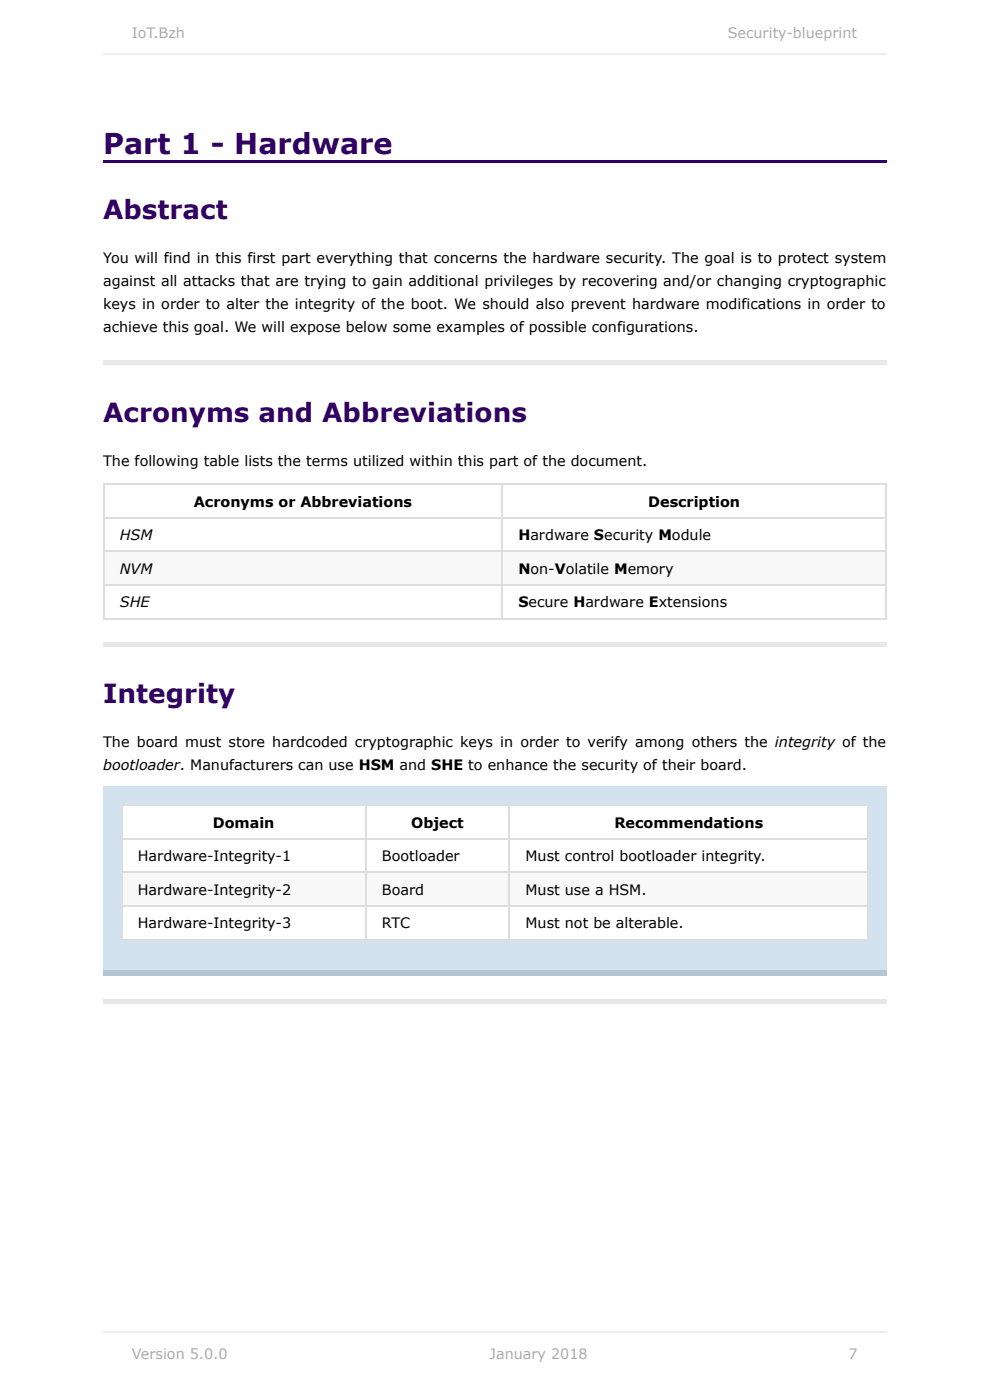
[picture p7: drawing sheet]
<svg xmlns="http://www.w3.org/2000/svg" width="210mm" height="297mm" viewBox="0 0 210 297" stroke-linecap="round" stroke-linejoin="round" font-family="sans-serif">
<defs><g id="words">
<text font-size="6.1" fill="#306" x="21.9" y="32.8">Part 1 - Hardware</text>
<g font-size="5.6" fill="#306">
<text x="21.9" y="46.5">Abstract</text>
<text x="21.9" y="89.4">Acronyms and Abbreviations</text>
<text x="21.9" y="149.1">Integrity</text>
</g>
<g font-size="3" fill="#aaa">
<text x="28" y="8.1">IoT.Bzh</text>
<text x="154.4" y="8.1">Security-blueprint</text>
<text x="28" y="288.4">Version 5.0.0</text>
<text x="103.9" y="288.4">January 2018</text>
<text x="180" y="288.4">7</text>
</g>
<g font-size="3">
<text x="21.9" y="55.9">You will find in this first part everything that concerns the hardware security. The goal is to protect system</text>
<text x="21.9" y="60.7">against all attacks that are trying to gain additional privileges by recovering and/or changing cryptographic</text>
<text x="21.9" y="65.5">keys in order to alter the integrity of the boot. We should also prevent hardware modifications in order to</text>
<text x="21.9" y="70.4">achieve this goal. We will expose below some examples of possible configurations.</text>
<text x="21.9" y="98.8">The following table lists the terms utilized within this part of the document.</text>
<text x="41.1" y="107.5">Acronyms or Abbreviations</text>
<text x="137.5" y="107.5">Description</text>
<text x="25.4" y="114.6">HSM</text>
<text x="109.9" y="114.6">Hardware Security Module</text>
<text x="25.4" y="121.7">NVM</text>
<text x="109.9" y="121.7">Non-Volatile Memory</text>
<text x="25.4" y="128.8">SHE</text>
<text x="109.9" y="128.8">Secure Hardware Extensions</text>
<text x="21.9" y="158.5">The board must store hardcoded cryptographic keys in order to verify among others the integrity of the</text>
<text x="21.9" y="163.4">bootloader. Manufacturers can use HSM and SHE to enhance the security of their board.</text>
<text x="45.2" y="175.6">Domain</text>
<text x="87.2" y="175.6">Object</text>
<text x="130.3" y="175.6">Recommendations</text>
<text x="29.2" y="182.7">Hardware-Integrity-1</text>
<text x="81" y="182.7">Bootloader</text>
<text x="111.5" y="182.7">Must control bootloader integrity.</text>
<text x="29.2" y="189.8">Hardware-Integrity-2</text>
<text x="81" y="189.8">Board</text>
<text x="111.5" y="189.8">Must use a HSM.</text>
<text x="29.2" y="196.9">Hardware-Integrity-3</text>
<text x="81" y="196.9">RTC</text>
<text x="111.5" y="196.9">Must not be alterable.</text>
</g>
</g></defs>
<path d="M21.9 34h166.2v.6h-166.2z" fill="#306"/>
<path d="M21.9 76.5h166.2v1h-166.2z" fill="#e7e7e7"/>
<g fill="#fff">
<path d="M21.9 102.6h84.5v7.2h-84.5z"/>
<path d="M106.4 102.6h81.5v7.2h-81.5z"/>
<path d="M21.9 109.8h84.5v7.1h-84.5z"/>
<path d="M106.4 109.8h81.5v7.1h-81.5z"/>
</g>
<g fill="#f8f8f8">
<path d="M21.9 116.9h84.5v7.1h-84.5z"/>
<path d="M106.4 116.9h81.5v7.1h-81.5z"/>
</g>
<g fill="#fff">
<path d="M21.9 124h84.5v7.1h-84.5z"/>
<path d="M106.4 124h81.5v7.1h-81.5z"/>
</g>
<path d="M21.9 117h166.2M21.9 109.9h166.2M21.9 102.8h166.2M22 102.6v28.8M106.5 102.6v28.8M188 102.6v28.8M21.9 124.1h166.2M21.9 131.2h166.2" fill="none" stroke="#ddd" stroke-width=".25"/>
<path d="M21.9 136.2h166.2v1h-166.2z" fill="#e7e7e7"/>
<path d="M21.9 166.9h166.2v40.2h-166.2z" fill="#d2e2ee"/>
<path d="M21.9 205.8h166.2v1.3h-166.2z" fill="#b5c5d1"/>
<g fill="#fff">
<path d="M25.7 170.7h51.8v7.1h-51.8z"/>
<path d="M77.5 170.7h30.4v7.1h-30.4z"/>
<path d="M107.9 170.7h76.2v7.1h-76.2z"/>
<path d="M25.7 177.8h51.8v7.2h-51.8z"/>
<path d="M77.5 177.8h30.4v7.2h-30.4z"/>
<path d="M107.9 177.8h76.2v7.2h-76.2z"/>
</g>
<g fill="#f8f8f8">
<path d="M25.7 185h51.8v7.1h-51.8z"/>
<path d="M77.5 185h30.4v7.1h-30.4z"/>
<path d="M107.9 185h76.2v7.1h-76.2z"/>
</g>
<g fill="#fff">
<path d="M25.7 192.1h51.8v7.1h-51.8z"/>
<path d="M77.5 192.1h30.4v7.1h-30.4z"/>
<path d="M107.9 192.1h76.2v7.1h-76.2z"/>
</g>
<path d="M25.7 178h158.6M25.7 170.9h158.6M25.8 170.7v28.7M77.6 170.7v28.7M108 170.7v28.7M184.2 170.7v28.7M25.7 192.2h158.6M25.7 199.3h158.6M25.7 185.1h158.6" fill="none" stroke="#ddd" stroke-width=".25"/>
<path d="M21.9 211.9h166.2v1h-166.2z" fill="#e7e7e7"/>
<path d="M21.9 11.6h166.2M21.9 282.6h166.2" fill="none" stroke="#eee" stroke-width=".25"/>
<use href="#words"/>
</svg>
